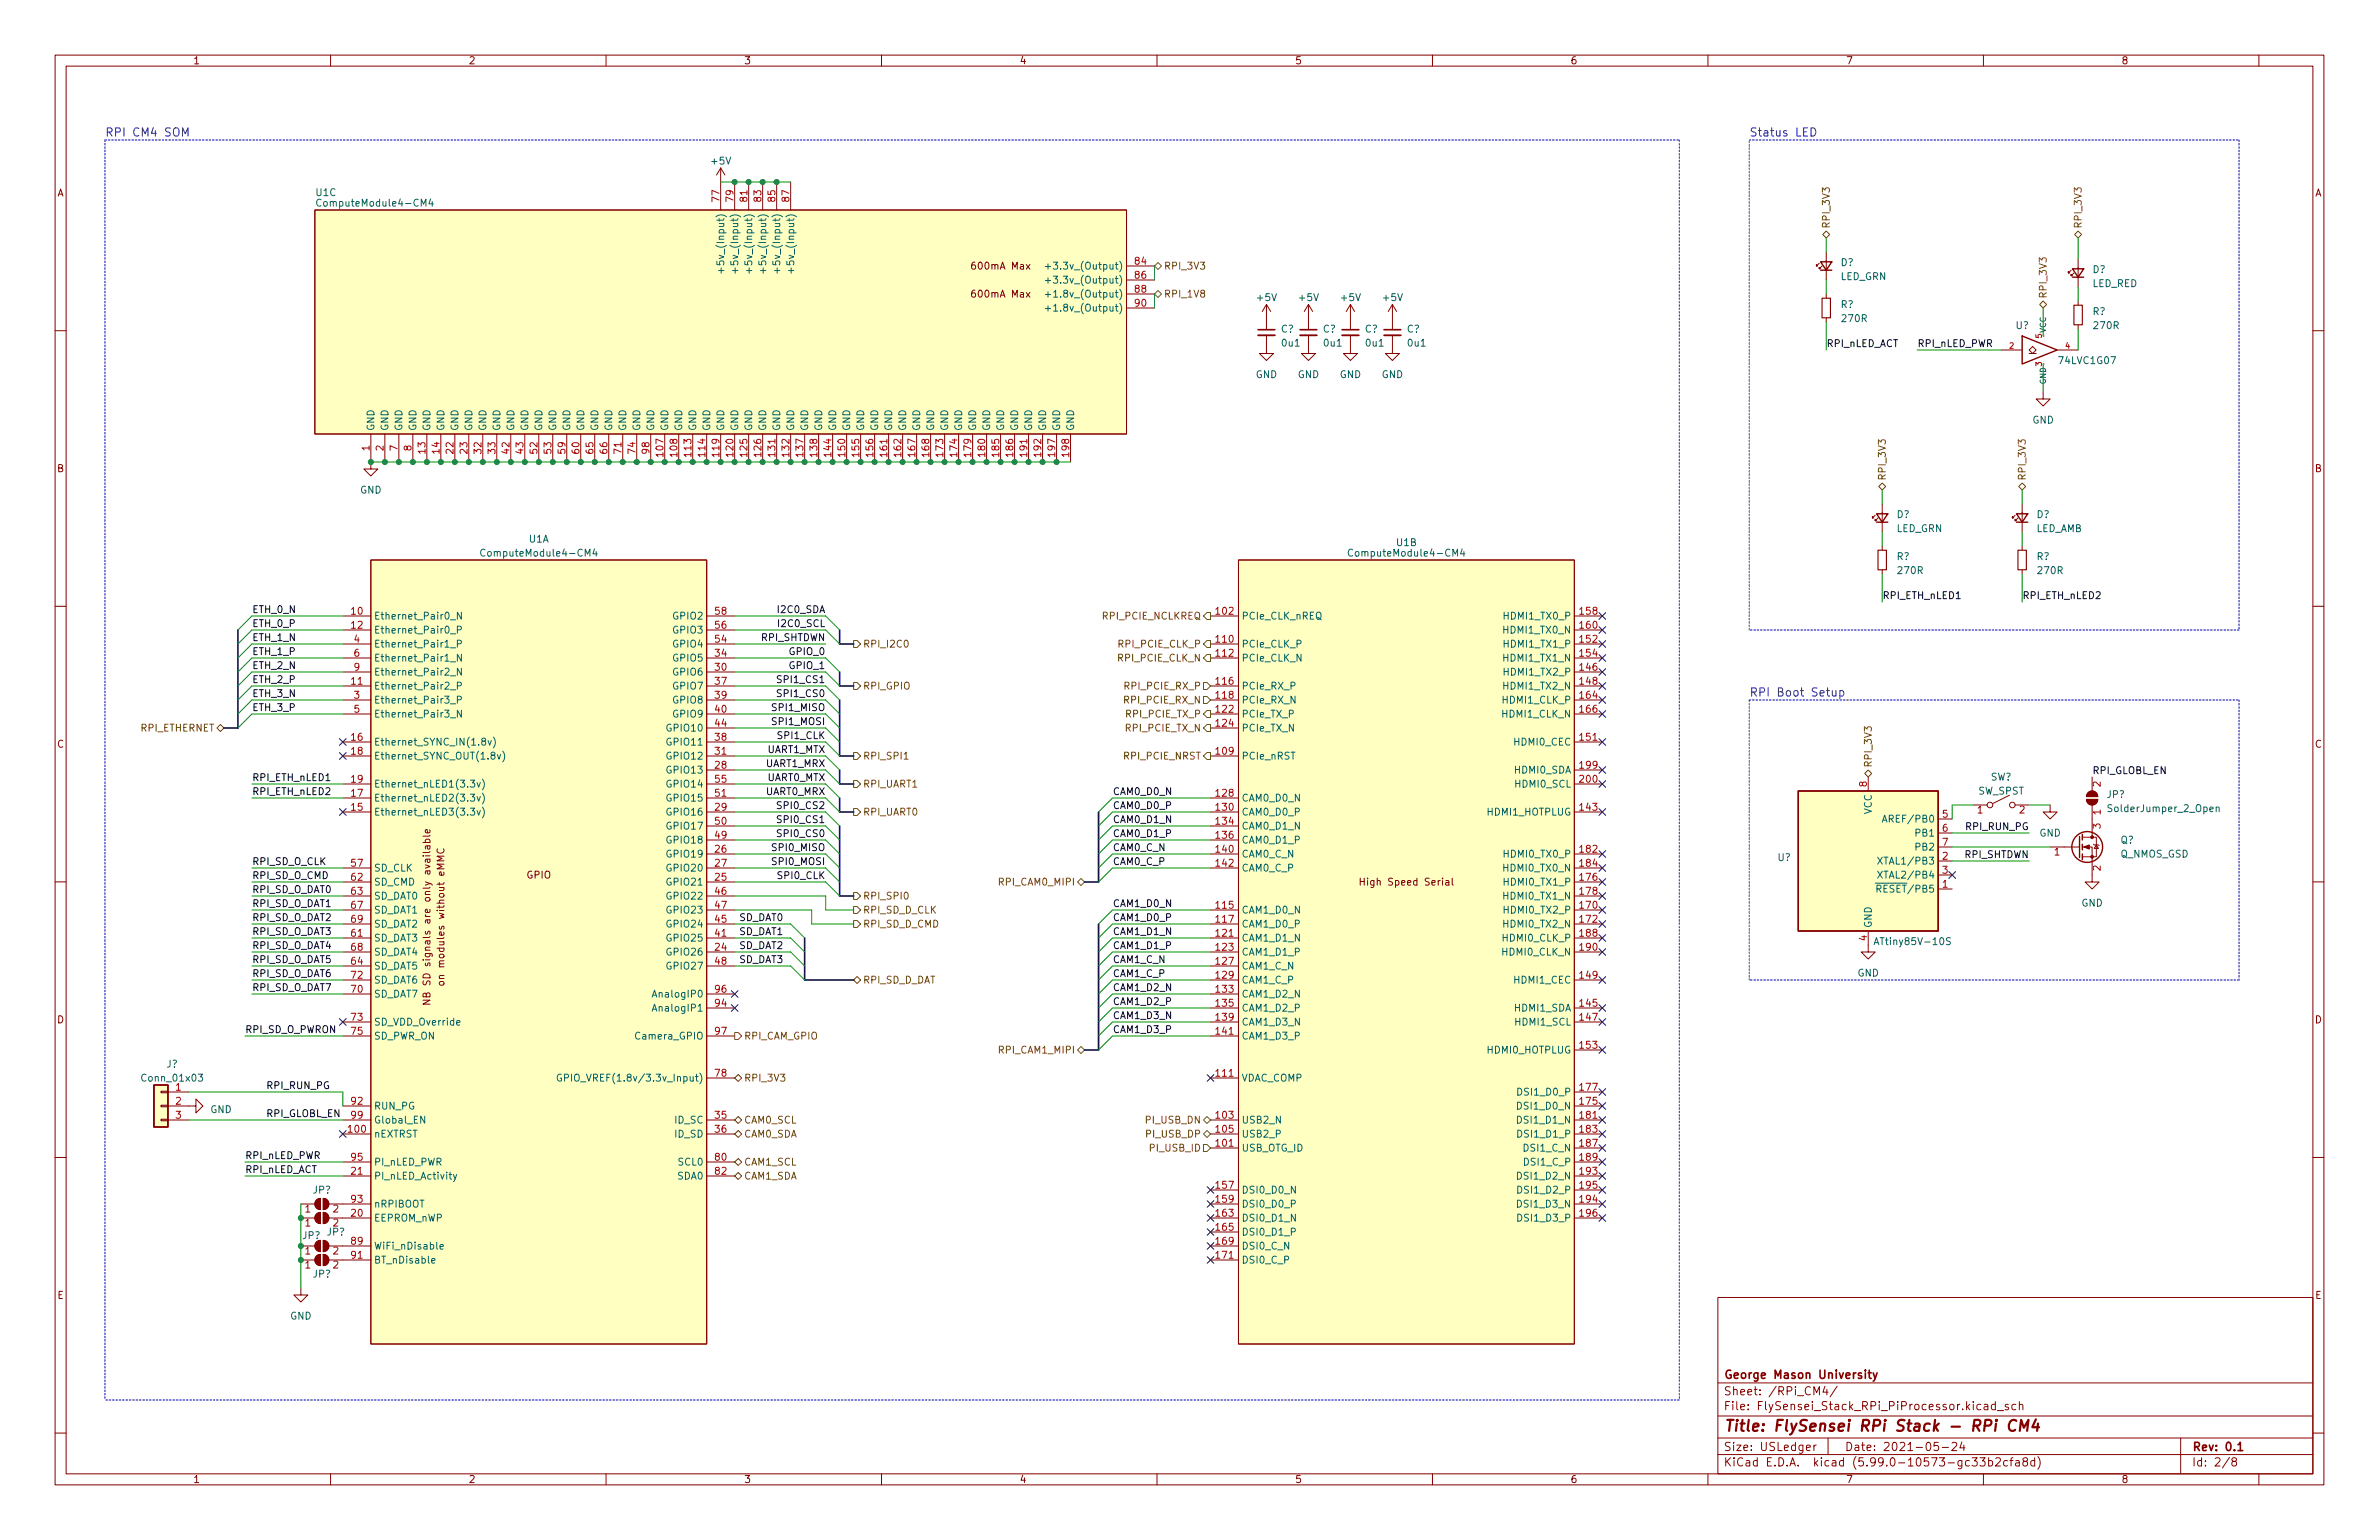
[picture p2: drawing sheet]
<svg xmlns="http://www.w3.org/2000/svg" width="432mm" height="279mm" viewBox="0 0 432 279" stroke-linecap="round" stroke-linejoin="round" font-family="sans-serif">
<defs><g id="words">
<text font-size="2.8" fill="#840000" x="312.8" y="259.7">Title: FlySensei RPi Stack - RPi CM4</text>
<g font-size="2.1" fill="#0000c2">
<text x="19" y="24.8">RPI CM4 SOM</text>
<text x="317.5" y="24.8">Status LED</text>
<text x="317.5" y="126.4">RPI Boot Setup</text>
</g>
<g font-size="2.1" fill="#840000">
<text x="312.8" y="250.2">George Mason University</text>
<text x="312.8" y="255.9">File: FlySensei_Stack_RPi_PiProcessor.kicad_sch</text>
<text x="312.8" y="253.2">Sheet: /RPi_CM4/</text>
<text x="312.8" y="263.2">Size: USLedger</text>
<text x="334.8" y="263.2">Date: 2021-05-24</text>
<text x="397.8" y="263.2">Rev: 0.1</text>
<text x="312.8" y="266">KiCad E.D.A. kicad (5.99.0-10573-gc33b2cfa8d)</text>
<text x="397.8" y="266">Id: 2/8</text>
</g>
<g font-size="1.8" fill="#840000">
<text x="35" y="11.7">1</text>
<text x="85" y="11.7">2</text>
<text x="135" y="11.7">3</text>
<text x="185" y="11.7">4</text>
<text x="235" y="11.7">5</text>
<text x="285" y="11.7">6</text>
<text x="335" y="11.7">7</text>
<text x="385" y="11.7">8</text>
<text x="10.3" y="35.6">A</text>
<text x="420.1" y="35.6">A</text>
<text x="176.7" y="54">600mA Max</text>
<text x="176.7" y="48.9">600mA Max</text>
<text x="10.3" y="85.7">B</text>
<text x="420.1" y="85.7">B</text>
<text x="10.3" y="135.6">C</text>
<text x="420.1" y="135.6">C</text>
<text x="95.6" y="159.4">GPIO</text>
<text x="247.8" y="160.7">High Speed Serial</text>
<text x="80.6" y="177.6" transform="rotate(-90 80.6 177.6)">on modules without eMMC</text>
<text x="10.3" y="185.7">D</text>
<text x="78.1" y="180" transform="rotate(-90 78.1 180)">NB SD signals are only available</text>
<text x="420.1" y="185.7">D</text>
<text x="10.4" y="235.7">E</text>
<text x="420.2" y="235.7">E</text>
<text x="35" y="269.1">1</text>
<text x="85" y="269.1">2</text>
<text x="135" y="269.1">3</text>
<text x="185" y="269.1">4</text>
<text x="235" y="269.1">5</text>
<text x="285" y="269.1">6</text>
<text x="335" y="269.1">7</text>
<text x="385" y="269.1">8</text>
</g>
<g font-size="1.8" fill="#006464">
<text x="129.2" y="29.8">+5V</text>
<text x="57.4" y="35.6">U1C</text>
<text x="58.4" y="37.5">ComputeModule4-CM4</text>
<text x="131.4" y="48.1" transform="rotate(-90 131.4 48.1)">+5v_(Input)</text>
<text x="134" y="48.1" transform="rotate(-90 134 48.1)">+5v_(Input)</text>
<text x="136.5" y="48.1" transform="rotate(-90 136.5 48.1)">+5v_(Input)</text>
<text x="139.1" y="48.1" transform="rotate(-90 139.1 48.1)">+5v_(Input)</text>
<text x="141.6" y="48.1" transform="rotate(-90 141.6 48.1)">+5v_(Input)</text>
<text x="144.1" y="48.1" transform="rotate(-90 144.1 48.1)">+5v_(Input)</text>
<text x="191.5" y="48.9">+3.3v_(Output)</text>
<text x="191.5" y="51.4">+3.3v_(Output)</text>
<text x="191.5" y="54">+1.8v_(Output)</text>
<text x="334" y="50.8">LED_GRN</text>
<text x="334.1" y="48.3">D?</text>
<text x="379.7" y="52.1">LED_RED</text>
<text x="379.8" y="49.5">D?</text>
<text x="191.5" y="56.5">+1.8v_(Output)</text>
<text x="228.3" y="54.6">+5V</text>
<text x="235.9" y="54.6">+5V</text>
<text x="243.5" y="54.6">+5V</text>
<text x="251.1" y="54.6">+5V</text>
<text x="334.1" y="55.9">R?</text>
<text x="334.4" y="58.4">270R</text>
<text x="365.9" y="59.7">U?</text>
<text x="379.8" y="57.2">R?</text>
<text x="380.1" y="59.7">270R</text>
<text x="232.5" y="60.3">C?</text>
<text x="232.7" y="62.9">0u1</text>
<text x="240.1" y="60.3">C?</text>
<text x="240.4" y="62.9">0u1</text>
<text x="247.7" y="60.3">C?</text>
<text x="248" y="62.9">0u1</text>
<text x="255.3" y="60.3">C?</text>
<text x="255.6" y="62.9">0u1</text>
<text x="227.9" y="68.6">GND</text>
<text x="235.5" y="68.6">GND</text>
<text x="243.1" y="68.6">GND</text>
<text x="250.8" y="68.6">GND</text>
<text x="373.9" y="66">74LVC1G07</text>
<text x="368.9" y="76.8">GND</text>
<text x="67.9" y="78.2" transform="rotate(-90 67.9 78.2)">GND</text>
<text x="70.5" y="78.2" transform="rotate(-90 70.5 78.2)">GND</text>
<text x="73" y="78.2" transform="rotate(-90 73 78.2)">GND</text>
<text x="75.6" y="78.2" transform="rotate(-90 75.6 78.2)">GND</text>
<text x="78.1" y="78.2" transform="rotate(-90 78.1 78.2)">GND</text>
<text x="80.6" y="78.2" transform="rotate(-90 80.6 78.2)">GND</text>
<text x="83.2" y="78.2" transform="rotate(-90 83.2 78.2)">GND</text>
<text x="85.7" y="78.2" transform="rotate(-90 85.7 78.2)">GND</text>
<text x="88.3" y="78.2" transform="rotate(-90 88.3 78.2)">GND</text>
<text x="90.8" y="78.2" transform="rotate(-90 90.8 78.2)">GND</text>
<text x="93.3" y="78.2" transform="rotate(-90 93.3 78.2)">GND</text>
<text x="95.9" y="78.2" transform="rotate(-90 95.9 78.2)">GND</text>
<text x="98.4" y="78.2" transform="rotate(-90 98.4 78.2)">GND</text>
<text x="101" y="78.2" transform="rotate(-90 101 78.2)">GND</text>
<text x="103.5" y="78.2" transform="rotate(-90 103.5 78.2)">GND</text>
<text x="106" y="78.2" transform="rotate(-90 106 78.2)">GND</text>
<text x="108.6" y="78.2" transform="rotate(-90 108.6 78.2)">GND</text>
<text x="111.1" y="78.2" transform="rotate(-90 111.1 78.2)">GND</text>
<text x="113.7" y="78.2" transform="rotate(-90 113.7 78.2)">GND</text>
<text x="116.2" y="78.2" transform="rotate(-90 116.2 78.2)">GND</text>
<text x="118.7" y="78.2" transform="rotate(-90 118.7 78.2)">GND</text>
<text x="121.3" y="78.2" transform="rotate(-90 121.3 78.2)">GND</text>
<text x="123.8" y="78.2" transform="rotate(-90 123.8 78.2)">GND</text>
<text x="126.4" y="78.2" transform="rotate(-90 126.4 78.2)">GND</text>
<text x="128.9" y="78.2" transform="rotate(-90 128.9 78.2)">GND</text>
<text x="131.4" y="78.2" transform="rotate(-90 131.4 78.2)">GND</text>
<text x="134" y="78.2" transform="rotate(-90 134 78.2)">GND</text>
<text x="136.5" y="78.2" transform="rotate(-90 136.5 78.2)">GND</text>
<text x="139.1" y="78.2" transform="rotate(-90 139.1 78.2)">GND</text>
<text x="141.6" y="78.2" transform="rotate(-90 141.6 78.2)">GND</text>
<text x="144.1" y="78.2" transform="rotate(-90 144.1 78.2)">GND</text>
<text x="146.7" y="78.2" transform="rotate(-90 146.7 78.2)">GND</text>
<text x="149.2" y="78.2" transform="rotate(-90 149.2 78.2)">GND</text>
<text x="151.8" y="78.2" transform="rotate(-90 151.8 78.2)">GND</text>
<text x="154.3" y="78.2" transform="rotate(-90 154.3 78.2)">GND</text>
<text x="156.8" y="78.2" transform="rotate(-90 156.8 78.2)">GND</text>
<text x="159.4" y="78.2" transform="rotate(-90 159.4 78.2)">GND</text>
<text x="161.9" y="78.2" transform="rotate(-90 161.9 78.2)">GND</text>
<text x="164.5" y="78.2" transform="rotate(-90 164.5 78.2)">GND</text>
<text x="167" y="78.2" transform="rotate(-90 167 78.2)">GND</text>
<text x="169.5" y="78.2" transform="rotate(-90 169.5 78.2)">GND</text>
<text x="172.1" y="78.2" transform="rotate(-90 172.1 78.2)">GND</text>
<text x="174.6" y="78.2" transform="rotate(-90 174.6 78.2)">GND</text>
<text x="177.2" y="78.2" transform="rotate(-90 177.2 78.2)">GND</text>
<text x="179.7" y="78.2" transform="rotate(-90 179.7 78.2)">GND</text>
<text x="182.2" y="78.2" transform="rotate(-90 182.2 78.2)">GND</text>
<text x="184.8" y="78.2" transform="rotate(-90 184.8 78.2)">GND</text>
<text x="187.3" y="78.2" transform="rotate(-90 187.3 78.2)">GND</text>
<text x="189.9" y="78.2" transform="rotate(-90 189.9 78.2)">GND</text>
<text x="192.4" y="78.2" transform="rotate(-90 192.4 78.2)">GND</text>
<text x="194.9" y="78.2" transform="rotate(-90 194.9 78.2)">GND</text>
<text x="65.3" y="89.5">GND</text>
<text x="344.2" y="94">D?</text>
<text x="369.6" y="94">D?</text>
<text x="88.2" y="101">ComputeModule4-CM4</text>
<text x="96" y="98.4">U1A</text>
<text x="245.7" y="101">ComputeModule4-CM4</text>
<text x="253.5" y="99.1">U1B</text>
<text x="344.2" y="96.5">LED_GRN</text>
<text x="344.2" y="101.6">R?</text>
<text x="369.5" y="96.5">LED_AMB</text>
<text x="369.6" y="101.6">R?</text>
<text x="344.6" y="104.1">270R</text>
<text x="370" y="104.1">270R</text>
<text x="67.8" y="112.4">Ethernet_Pair0_N</text>
<text x="122.4" y="112.4">GPIO2</text>
<text x="225.3" y="112.4">PCIe_CLK_nREQ</text>
<text x="273.3" y="112.4">HDMI1_TX0_P</text>
<text x="67.8" y="114.9">Ethernet_Pair0_P</text>
<text x="67.8" y="117.5">Ethernet_Pair1_P</text>
<text x="122.4" y="117.5">GPIO4</text>
<text x="122.4" y="114.9">GPIO3</text>
<text x="225.3" y="117.5">PCIe_CLK_P</text>
<text x="273.3" y="114.9">HDMI1_TX0_N</text>
<text x="273.3" y="117.5">HDMI1_TX1_P</text>
<text x="67.8" y="125.1">Ethernet_Pair2_P</text>
<text x="67.8" y="120">Ethernet_Pair1_N</text>
<text x="67.8" y="122.6">Ethernet_Pair2_N</text>
<text x="122.4" y="122.6">GPIO6</text>
<text x="122.4" y="120">GPIO5</text>
<text x="122.4" y="125.1">GPIO7</text>
<text x="225.3" y="120">PCIe_CLK_N</text>
<text x="225.3" y="125.1">PCIe_RX_P</text>
<text x="273.3" y="125.1">HDMI1_TX2_N</text>
<text x="273.3" y="120">HDMI1_TX1_N</text>
<text x="273.3" y="122.6">HDMI1_TX2_P</text>
<text x="67.8" y="127.6">Ethernet_Pair3_P</text>
<text x="67.8" y="130.2">Ethernet_Pair3_N</text>
<text x="122.4" y="127.6">GPIO8</text>
<text x="122.4" y="130.2">GPIO9</text>
<text x="225.3" y="127.6">PCIe_RX_N</text>
<text x="225.3" y="130.2">PCIe_TX_P</text>
<text x="272.9" y="130.2">HDMI1_CLK_N</text>
<text x="273" y="127.6">HDMI1_CLK_P</text>
<text x="67.8" y="135.3">Ethernet_SYNC_IN(1.8v)</text>
<text x="67.8" y="137.8">Ethernet_SYNC_OUT(1.8v)</text>
<text x="121.4" y="137.8">GPIO12</text>
<text x="121.4" y="135.3">GPIO11</text>
<text x="121.4" y="132.7">GPIO10</text>
<text x="225.3" y="137.8">PCIe_nRST</text>
<text x="225.3" y="132.7">PCIe_TX_N</text>
<text x="275" y="135.3">HDMI0_CEC</text>
<text x="67.8" y="142.9">Ethernet_nLED1(3.3v)</text>
<text x="121.4" y="140.3">GPIO13</text>
<text x="121.4" y="142.9">GPIO14</text>
<text x="275" y="140.3">HDMI0_SDA</text>
<text x="275.2" y="142.9">HDMI0_SCL</text>
<text x="361.3" y="141.6">SW?</text>
<text x="67.8" y="148">Ethernet_nLED3(3.3v)</text>
<text x="67.8" y="145.4">Ethernet_nLED2(3.3v)</text>
<text x="121.4" y="148">GPIO16</text>
<text x="121.4" y="145.4">GPIO15</text>
<text x="225.3" y="145.4">CAM0_D0_N</text>
<text x="225.3" y="148">CAM0_D0_P</text>
<text x="270.1" y="148">HDMI1_HOTPLUG</text>
<text x="339.7" y="147.8" transform="rotate(-90 339.7 147.8)">VCC</text>
<text x="342.5" y="149.2">AREF/PB0</text>
<text x="359" y="144.1">SW_SPST</text>
<text x="382.4" y="144.8">JP?</text>
<text x="383" y="147.3">SolderJumper_2_Open</text>
<text x="121.4" y="155.6">GPIO19</text>
<text x="121.4" y="153">GPIO18</text>
<text x="121.4" y="150.5">GPIO17</text>
<text x="225.3" y="150.5">CAM0_D1_N</text>
<text x="225.3" y="153">CAM0_D1_P</text>
<text x="225.3" y="155.6">CAM0_C_N</text>
<text x="273.3" y="155.6">HDMI0_TX0_P</text>
<text x="347.8" y="151.8">PB1</text>
<text x="347.8" y="154.3">PB2</text>
<text x="370.1" y="151.8">GND</text>
<text x="384.8" y="155.6">Q_NMOS_GSD</text>
<text x="384.9" y="153">Q?</text>
<text x="67.8" y="158.1">SD_CLK</text>
<text x="67.8" y="160.7">SD_CMD</text>
<text x="121.4" y="160.7">GPIO21</text>
<text x="121.4" y="158.1">GPIO20</text>
<text x="225.3" y="158.1">CAM0_C_P</text>
<text x="273.3" y="158.1">HDMI0_TX0_N</text>
<text x="273.3" y="160.7">HDMI0_TX1_P</text>
<text x="322.7" y="156.2">U?</text>
<text x="341.5" y="161.9">~RESET~/PB5</text>
<text x="341.7" y="156.8">XTAL1/PB3</text>
<text x="341.7" y="159.4">XTAL2/PB4</text>
<text x="67.8" y="163.2">SD_DAT0</text>
<text x="67.8" y="165.7">SD_DAT1</text>
<text x="121.4" y="163.2">GPIO22</text>
<text x="121.4" y="165.7">GPIO23</text>
<text x="225.3" y="165.7">CAM1_D0_N</text>
<text x="273.3" y="163.2">HDMI0_TX1_N</text>
<text x="273.3" y="165.7">HDMI0_TX2_P</text>
<text x="377.8" y="164.5">GND</text>
<text x="67.8" y="170.8">SD_DAT3</text>
<text x="67.8" y="173.4">SD_DAT4</text>
<text x="67.8" y="168.3">SD_DAT2</text>
<text x="121.4" y="173.4">GPIO26</text>
<text x="121.4" y="170.8">GPIO25</text>
<text x="121.4" y="168.3">GPIO24</text>
<text x="225.3" y="168.3">CAM1_D0_P</text>
<text x="225.3" y="170.8">CAM1_D1_N</text>
<text x="225.3" y="173.4">CAM1_D1_P</text>
<text x="272.9" y="173.4">HDMI0_CLK_N</text>
<text x="273" y="170.8">HDMI0_CLK_P</text>
<text x="273.3" y="168.3">HDMI0_TX2_N</text>
<text x="339.7" y="168.4" transform="rotate(-90 339.7 168.4)">GND</text>
<text x="341" y="171.4">ATtiny85V-10S</text>
<text x="67.8" y="175.9">SD_DAT5</text>
<text x="67.8" y="178.4">SD_DAT6</text>
<text x="121.4" y="175.9">GPIO27</text>
<text x="225.3" y="175.9">CAM1_C_N</text>
<text x="225.3" y="178.4">CAM1_C_P</text>
<text x="275" y="178.4">HDMI1_CEC</text>
<text x="337.1" y="177.2">GND</text>
<text x="67.8" y="181">SD_DAT7</text>
<text x="119.1" y="183.5">AnalogIP1</text>
<text x="119.1" y="181">AnalogIP0</text>
<text x="225.3" y="181">CAM1_D2_N</text>
<text x="225.3" y="183.5">CAM1_D2_P</text>
<text x="275" y="183.5">HDMI1_SDA</text>
<text x="67.8" y="186.1">SD_VDD_Override</text>
<text x="67.8" y="188.6">SD_PWR_ON</text>
<text x="115.9" y="188.6">Camera_GPIO</text>
<text x="225.3" y="186.1">CAM1_D3_N</text>
<text x="225.3" y="188.6">CAM1_D3_P</text>
<text x="270.1" y="191.1">HDMI0_HOTPLUG</text>
<text x="275.2" y="186.1">HDMI1_SCL</text>
<text x="26" y="196.2">Conn_01x03</text>
<text x="30.2" y="193.7">J?</text>
<text x="103.8" y="196.2">GPIO_VREF(1.8v/3.3v_Input)</text>
<text x="225.3" y="196.2">VDAC_COMP</text>
<text x="38.1" y="201.9">GND</text>
<text x="67.8" y="201.3">RUN_PG</text>
<text x="67.8" y="203.8">Global_EN</text>
<text x="122.6" y="203.8">ID_SC</text>
<text x="225.3" y="203.8">USB2_N</text>
<text x="275.8" y="201.3">DSI1_D0_N</text>
<text x="275.8" y="203.8">DSI1_D1_N</text>
<text x="275.9" y="198.8">DSI1_D0_P</text>
<text x="67.8" y="206.4">nEXTRST</text>
<text x="122.6" y="206.4">ID_SD</text>
<text x="225.3" y="208.9">USB_OTG_ID</text>
<text x="225.3" y="206.4">USB2_P</text>
<text x="275.9" y="206.4">DSI1_D1_P</text>
<text x="276.8" y="208.9">DSI1_C_N</text>
<text x="67.8" y="214">PI_nLED_Activity</text>
<text x="67.8" y="211.5">PI_nLED_PWR</text>
<text x="123" y="214">SDA0</text>
<text x="123.2" y="211.5">SCL0</text>
<text x="275.8" y="214">DSI1_D2_N</text>
<text x="276.9" y="211.5">DSI1_C_P</text>
<text x="56.8" y="216.5">JP?</text>
<text x="67.8" y="221.6">EEPROM_nWP</text>
<text x="67.8" y="219.1">nRPIBOOT</text>
<text x="225.3" y="216.5">DSI0_D0_N</text>
<text x="225.3" y="219.1">DSI0_D0_P</text>
<text x="225.3" y="221.6">DSI0_D1_N</text>
<text x="275.8" y="219.1">DSI1_D3_N</text>
<text x="275.9" y="216.5">DSI1_D2_P</text>
<text x="275.9" y="221.6">DSI1_D3_P</text>
<text x="54.9" y="224.8">JP?</text>
<text x="59.3" y="224.2">JP?</text>
<text x="67.8" y="226.7">WiFi_nDisable</text>
<text x="225.3" y="224.2">DSI0_D1_P</text>
<text x="225.3" y="226.7">DSI0_C_N</text>
<text x="56.8" y="231.8">JP?</text>
<text x="67.8" y="229.2">BT_nDisable</text>
<text x="225.3" y="229.2">DSI0_C_P</text>
<text x="52.6" y="239.4">GND</text>
</g>
<g font-size="1.8" fill="#a90000">
<text x="130.6" y="36.5" transform="rotate(-90 130.6 36.5)">77</text>
<text x="133.1" y="36.5" transform="rotate(-90 133.1 36.5)">79</text>
<text x="135.6" y="36.5" transform="rotate(-90 135.6 36.5)">81</text>
<text x="138.2" y="36.5" transform="rotate(-90 138.2 36.5)">83</text>
<text x="140.7" y="36.5" transform="rotate(-90 140.7 36.5)">85</text>
<text x="143.3" y="36.5" transform="rotate(-90 143.3 36.5)">87</text>
<text x="206" y="48">84</text>
<text x="206" y="50.5">86</text>
<text x="206" y="53.1">88</text>
<text x="206" y="55.6">90</text>
<text x="67.1" y="81.8" transform="rotate(-90 67.1 81.8)">1</text>
<text x="69.6" y="81.8" transform="rotate(-90 69.6 81.8)">2</text>
<text x="72.1" y="81.8" transform="rotate(-90 72.1 81.8)">7</text>
<text x="74.7" y="81.8" transform="rotate(-90 74.7 81.8)">8</text>
<text x="77.2" y="82.3" transform="rotate(-90 77.2 82.3)">13</text>
<text x="79.8" y="82.3" transform="rotate(-90 79.8 82.3)">14</text>
<text x="82.3" y="82.3" transform="rotate(-90 82.3 82.3)">22</text>
<text x="84.8" y="82.3" transform="rotate(-90 84.8 82.3)">23</text>
<text x="87.4" y="82.3" transform="rotate(-90 87.4 82.3)">32</text>
<text x="89.9" y="82.3" transform="rotate(-90 89.9 82.3)">33</text>
<text x="92.5" y="82.3" transform="rotate(-90 92.5 82.3)">42</text>
<text x="95" y="82.3" transform="rotate(-90 95 82.3)">43</text>
<text x="97.5" y="82.3" transform="rotate(-90 97.5 82.3)">52</text>
<text x="100.1" y="82.3" transform="rotate(-90 100.1 82.3)">53</text>
<text x="102.6" y="82.3" transform="rotate(-90 102.6 82.3)">59</text>
<text x="105.2" y="82.3" transform="rotate(-90 105.2 82.3)">60</text>
<text x="107.7" y="82.3" transform="rotate(-90 107.7 82.3)">65</text>
<text x="110.2" y="82.3" transform="rotate(-90 110.2 82.3)">66</text>
<text x="112.8" y="82.3" transform="rotate(-90 112.8 82.3)">71</text>
<text x="115.3" y="82.3" transform="rotate(-90 115.3 82.3)">74</text>
<text x="117.9" y="82.3" transform="rotate(-90 117.9 82.3)">98</text>
<text x="120.4" y="82.8" transform="rotate(-90 120.4 82.8)">107</text>
<text x="122.9" y="82.8" transform="rotate(-90 122.9 82.8)">108</text>
<text x="125.5" y="82.8" transform="rotate(-90 125.5 82.8)">113</text>
<text x="128" y="82.8" transform="rotate(-90 128 82.8)">114</text>
<text x="130.6" y="82.8" transform="rotate(-90 130.6 82.8)">119</text>
<text x="133.1" y="82.8" transform="rotate(-90 133.1 82.8)">120</text>
<text x="135.6" y="82.8" transform="rotate(-90 135.6 82.8)">125</text>
<text x="138.2" y="82.8" transform="rotate(-90 138.2 82.8)">126</text>
<text x="140.7" y="82.8" transform="rotate(-90 140.7 82.8)">131</text>
<text x="143.3" y="82.8" transform="rotate(-90 143.3 82.8)">132</text>
<text x="145.8" y="82.8" transform="rotate(-90 145.8 82.8)">137</text>
<text x="148.3" y="82.8" transform="rotate(-90 148.3 82.8)">138</text>
<text x="150.9" y="82.8" transform="rotate(-90 150.9 82.8)">144</text>
<text x="153.4" y="82.8" transform="rotate(-90 153.4 82.8)">150</text>
<text x="156" y="82.8" transform="rotate(-90 156 82.8)">155</text>
<text x="158.5" y="82.8" transform="rotate(-90 158.5 82.8)">156</text>
<text x="161" y="82.8" transform="rotate(-90 161 82.8)">161</text>
<text x="163.6" y="82.8" transform="rotate(-90 163.6 82.8)">162</text>
<text x="166.1" y="82.8" transform="rotate(-90 166.1 82.8)">167</text>
<text x="168.7" y="82.8" transform="rotate(-90 168.7 82.8)">168</text>
<text x="171.2" y="82.8" transform="rotate(-90 171.2 82.8)">173</text>
<text x="173.7" y="82.8" transform="rotate(-90 173.7 82.8)">174</text>
<text x="176.3" y="82.8" transform="rotate(-90 176.3 82.8)">179</text>
<text x="178.8" y="82.8" transform="rotate(-90 178.8 82.8)">180</text>
<text x="181.4" y="82.8" transform="rotate(-90 181.4 82.8)">185</text>
<text x="183.9" y="82.8" transform="rotate(-90 183.9 82.8)">186</text>
<text x="186.4" y="82.8" transform="rotate(-90 186.4 82.8)">191</text>
<text x="189" y="82.8" transform="rotate(-90 189 82.8)">192</text>
<text x="191.5" y="82.8" transform="rotate(-90 191.5 82.8)">197</text>
<text x="194.1" y="82.8" transform="rotate(-90 194.1 82.8)">198</text>
<text x="63.8" y="111.5">10</text>
<text x="129.8" y="111.5">58</text>
<text x="220.8" y="111.5">102</text>
<text x="286.8" y="111.5">158</text>
<text x="63.8" y="114">12</text>
<text x="64.3" y="116.6">4</text>
<text x="64.3" y="119.1">6</text>
<text x="129.8" y="119.1">34</text>
<text x="129.8" y="116.6">54</text>
<text x="129.8" y="114">56</text>
<text x="220.8" y="116.6">110</text>
<text x="220.8" y="119.1">112</text>
<text x="286.8" y="116.6">152</text>
<text x="286.8" y="119.1">154</text>
<text x="286.8" y="114">160</text>
<text x="63.8" y="124.2">11</text>
<text x="64.3" y="121.7">9</text>
<text x="129.8" y="121.7">30</text>
<text x="129.8" y="124.2">37</text>
<text x="220.8" y="124.2">116</text>
<text x="286.8" y="121.7">146</text>
<text x="286.8" y="124.2">148</text>
<text x="64.3" y="126.7">3</text>
<text x="64.3" y="129.3">5</text>
<text x="129.8" y="126.7">39</text>
<text x="129.8" y="129.3">40</text>
<text x="129.8" y="131.8">44</text>
<text x="220.8" y="126.7">118</text>
<text x="220.8" y="129.3">122</text>
<text x="220.8" y="131.8">124</text>
<text x="286.8" y="126.7">164</text>
<text x="286.8" y="129.3">166</text>
<text x="63.8" y="134.4">16</text>
<text x="63.8" y="136.9">18</text>
<text x="129.8" y="136.9">31</text>
<text x="129.8" y="134.4">38</text>
<text x="220.8" y="136.9">109</text>
<text x="286.8" y="134.4">151</text>
<text x="63.8" y="142">19</text>
<text x="129.8" y="139.4">28</text>
<text x="129.8" y="142">55</text>
<text x="286.8" y="139.4">199</text>
<text x="286.8" y="142">200</text>
<text x="338.8" y="142.7" transform="rotate(-90 338.8 142.7)">8</text>
<text x="381.3" y="142.7" transform="rotate(-90 381.3 142.7)">2</text>
<text x="63.8" y="147.1">15</text>
<text x="63.8" y="144.5">17</text>
<text x="129.8" y="147.1">29</text>
<text x="129.8" y="149.6">50</text>
<text x="129.8" y="144.5">51</text>
<text x="220.8" y="144.5">128</text>
<text x="220.8" y="147.1">130</text>
<text x="220.8" y="149.6">134</text>
<text x="286.8" y="147.1">143</text>
<text x="352.6" y="148.3">5</text>
<text x="358.9" y="147.6">1</text>
<text x="366.5" y="147.6">2</text>
<text x="381.3" y="147.8" transform="rotate(-90 381.3 147.8)">1</text>
<text x="129.8" y="154.7">26</text>
<text x="129.8" y="152.1">49</text>
<text x="220.8" y="152.1">136</text>
<text x="220.8" y="154.7">140</text>
<text x="286.8" y="154.7">182</text>
<text x="352.6" y="156">2</text>
<text x="352.6" y="150.9">6</text>
<text x="352.6" y="153.4">7</text>
<text x="372.9" y="155.2">1</text>
<text x="381.3" y="150.4" transform="rotate(-90 381.3 150.4)">3</text>
<text x="63.8" y="157.2">57</text>
<text x="63.8" y="159.8">62</text>
<text x="129.8" y="159.8">25</text>
<text x="129.8" y="157.2">27</text>
<text x="220.8" y="157.2">142</text>
<text x="286.8" y="159.8">176</text>
<text x="286.8" y="157.2">184</text>
<text x="352.6" y="161">1</text>
<text x="352.6" y="158.5">3</text>
<text x="381.3" y="158" transform="rotate(-90 381.3 158)">2</text>
<text x="63.8" y="162.3">63</text>
<text x="63.8" y="164.8">67</text>
<text x="63.8" y="167.4">69</text>
<text x="129.8" y="167.4">45</text>
<text x="129.8" y="162.3">46</text>
<text x="129.8" y="164.8">47</text>
<text x="220.8" y="164.8">115</text>
<text x="220.8" y="167.4">117</text>
<text x="286.8" y="164.8">170</text>
<text x="286.8" y="167.4">172</text>
<text x="286.8" y="162.3">178</text>
<text x="63.8" y="169.9">61</text>
<text x="63.8" y="172.5">68</text>
<text x="129.8" y="172.5">24</text>
<text x="129.8" y="169.9">41</text>
<text x="220.8" y="169.9">121</text>
<text x="220.8" y="172.5">123</text>
<text x="286.8" y="169.9">188</text>
<text x="286.8" y="172.5">190</text>
<text x="338.8" y="170.7" transform="rotate(-90 338.8 170.7)">4</text>
<text x="63.8" y="175">64</text>
<text x="63.8" y="177.5">72</text>
<text x="129.8" y="175">48</text>
<text x="220.8" y="175">127</text>
<text x="220.8" y="177.5">129</text>
<text x="286.8" y="177.5">149</text>
<text x="63.8" y="180.1">70</text>
<text x="63.8" y="185.2">73</text>
<text x="129.8" y="182.6">94</text>
<text x="129.8" y="180.1">96</text>
<text x="220.8" y="180.1">133</text>
<text x="220.8" y="182.6">135</text>
<text x="220.8" y="185.2">139</text>
<text x="286.8" y="182.6">145</text>
<text x="286.8" y="185.2">147</text>
<text x="63.8" y="187.7">75</text>
<text x="129.8" y="187.7">97</text>
<text x="220.8" y="187.7">141</text>
<text x="286.8" y="190.2">153</text>
<text x="31.9" y="197.9">1</text>
<text x="129.8" y="195.3">78</text>
<text x="220.8" y="195.3">111</text>
<text x="286.8" y="197.9">177</text>
<text x="31.9" y="200.4">2</text>
<text x="31.9" y="202.9">3</text>
<text x="63.8" y="200.4">92</text>
<text x="63.8" y="202.9">99</text>
<text x="129.8" y="202.9">35</text>
<text x="220.8" y="202.9">103</text>
<text x="286.8" y="200.4">175</text>
<text x="286.8" y="202.9">181</text>
<text x="63.3" y="205.5">100</text>
<text x="129.8" y="205.5">36</text>
<text x="220.8" y="208">101</text>
<text x="220.8" y="205.5">105</text>
<text x="286.8" y="205.5">183</text>
<text x="286.8" y="208">187</text>
<text x="63.8" y="213.1">21</text>
<text x="63.8" y="210.6">95</text>
<text x="129.8" y="210.6">80</text>
<text x="129.8" y="213.1">82</text>
<text x="220.8" y="215.6">157</text>
<text x="286.8" y="210.6">189</text>
<text x="286.8" y="213.1">193</text>
<text x="286.8" y="215.6">195</text>
<text x="55.4" y="220">1</text>
<text x="60.5" y="220">2</text>
<text x="63.8" y="220.7">20</text>
<text x="63.8" y="218.2">93</text>
<text x="220.8" y="218.2">159</text>
<text x="220.8" y="220.7">163</text>
<text x="286.8" y="218.2">194</text>
<text x="286.8" y="220.7">196</text>
<text x="55.4" y="227.6">1</text>
<text x="55.4" y="222.5">1</text>
<text x="60.5" y="227.6">2</text>
<text x="60.5" y="222.5">2</text>
<text x="63.8" y="225.8">89</text>
<text x="220.8" y="223.3">165</text>
<text x="220.8" y="225.8">169</text>
<text x="55.4" y="230.1">1</text>
<text x="60.5" y="230.1">2</text>
<text x="63.8" y="228.3">91</text>
<text x="220.8" y="228.3">171</text>
</g>
<g font-size="1.8" fill="#725600">
<text x="332.1" y="41.5" transform="rotate(-90 332.1 41.5)">RPI_3V3</text>
<text x="377.8" y="41.5" transform="rotate(-90 377.8 41.5)">RPI_3V3</text>
<text x="211.2" y="48.9">RPI_3V3</text>
<text x="211.2" y="54">RPI_1V8</text>
<text x="371.5" y="54.2" transform="rotate(-90 371.5 54.2)">RPI_3V3</text>
<text x="342.3" y="87.2" transform="rotate(-90 342.3 87.2)">RPI_3V3</text>
<text x="367.7" y="87.2" transform="rotate(-90 367.7 87.2)">RPI_3V3</text>
<text x="200.3" y="112.4">RPI_PCIE_NCLKREQ</text>
<text x="156.6" y="117.5">RPI_I2C0</text>
<text x="203.2" y="117.5">RPI_PCIE_CLK_P</text>
<text x="156.6" y="125.1">RPI_GPIO</text>
<text x="203.1" y="120">RPI_PCIE_CLK_N</text>
<text x="204.4" y="125.1">RPI_PCIE_RX_P</text>
<text x="204.3" y="127.6">RPI_PCIE_RX_N</text>
<text x="204.6" y="130.2">RPI_PCIE_TX_P</text>
<text x="25.5" y="132.7">RPI_ETHERNET</text>
<text x="156.6" y="137.8">RPI_SPI1</text>
<text x="204.2" y="137.8">RPI_PCIE_NRST</text>
<text x="204.5" y="132.7">RPI_PCIE_TX_N</text>
<text x="156.6" y="142.9">RPI_UART1</text>
<text x="339.7" y="139.3" transform="rotate(-90 339.7 139.3)">RPI_3V3</text>
<text x="156.6" y="148">RPI_UART0</text>
<text x="181.6" y="160.7">RPI_CAM0_MIPI</text>
<text x="156.6" y="163.2">RPI_SPI0</text>
<text x="156.6" y="165.7">RPI_SD_D_CLK</text>
<text x="156.6" y="168.3">RPI_SD_D_CMD</text>
<text x="156.6" y="178.4">RPI_SD_D_DAT</text>
<text x="135" y="188.6">RPI_CAM_GPIO</text>
<text x="181.6" y="191.1">RPI_CAM1_MIPI</text>
<text x="135" y="196.2">RPI_3V3</text>
<text x="135" y="203.8">CAM0_SCL</text>
<text x="208.1" y="203.8">PI_USB_DN</text>
<text x="135" y="206.4">CAM0_SDA</text>
<text x="208.2" y="206.4">PI_USB_DP</text>
<text x="208.9" y="208.9">PI_USB_ID</text>
<text x="135" y="214">CAM1_SDA</text>
<text x="135" y="211.5">CAM1_SCL</text>
</g>
<g font-size="1.8" fill="#0f0f0f">
<text x="331.5" y="63">RPI_nLED_ACT</text>
<text x="348" y="63">RPI_nLED_PWR</text>
<text x="45.7" y="111.2">ETH_0_N</text>
<text x="45.7" y="113.8">ETH_0_P</text>
<text x="141.4" y="111.2">I2C0_SDA</text>
<text x="141.6" y="113.8">I2C0_SCL</text>
<text x="341.6" y="108.7">RPI_ETH_nLED1</text>
<text x="367" y="108.7">RPI_ETH_nLED2</text>
<text x="45.7" y="116.3">ETH_1_N</text>
<text x="45.7" y="118.8">ETH_1_P</text>
<text x="138.2" y="116.3">RPI_SHTDWN</text>
<text x="143.5" y="118.8">GPIO_0</text>
<text x="45.7" y="123.9">ETH_2_P</text>
<text x="45.7" y="121.4">ETH_2_N</text>
<text x="141.6" y="123.9">SPI1_CS1</text>
<text x="143.5" y="121.4">GPIO_1</text>
<text x="45.7" y="126.5">ETH_3_N</text>
<text x="45.7" y="129">ETH_3_P</text>
<text x="140.5" y="131.5">SPI1_MOSI</text>
<text x="140.5" y="129">SPI1_MISO</text>
<text x="141.6" y="126.5">SPI1_CS0</text>
<text x="139.2" y="136.6">UART1_MTX</text>
<text x="141.4" y="134.1">SPI1_CLK</text>
<text x="45.7" y="141.7">RPI_ETH_nLED1</text>
<text x="139.1" y="139.2">UART1_MRX</text>
<text x="139.2" y="141.7">UART0_MTX</text>
<text x="379.7" y="140.4">RPI_GLOBL_EN</text>
<text x="45.7" y="144.2">RPI_ETH_nLED2</text>
<text x="139.1" y="144.2">UART0_MRX</text>
<text x="141.6" y="146.8">SPI0_CS2</text>
<text x="141.6" y="149.3">SPI0_CS1</text>
<text x="201.9" y="146.8">CAM0_D0_P</text>
<text x="201.9" y="149.3">CAM0_D1_N</text>
<text x="201.9" y="144.2">CAM0_D0_N</text>
<text x="140.5" y="154.4">SPI0_MISO</text>
<text x="141.6" y="151.9">SPI0_CS0</text>
<text x="201.9" y="151.9">CAM0_D1_P</text>
<text x="201.9" y="154.4">CAM0_C_N</text>
<text x="356.6" y="155.7">RPI_SHTDWN</text>
<text x="357" y="150.6">RPI_RUN_PG</text>
<text x="45.7" y="159.5">RPI_SD_O_CMD</text>
<text x="45.7" y="156.9">RPI_SD_O_CLK</text>
<text x="140.5" y="156.9">SPI0_MOSI</text>
<text x="141.4" y="159.5">SPI0_CLK</text>
<text x="201.9" y="156.9">CAM0_C_P</text>
<text x="45.7" y="167.1">RPI_SD_O_DAT2</text>
<text x="45.7" y="162">RPI_SD_O_DAT0</text>
<text x="45.7" y="164.6">RPI_SD_O_DAT1</text>
<text x="134.2" y="167.1">SD_DAT0</text>
<text x="201.9" y="164.6">CAM1_D0_N</text>
<text x="201.9" y="167.1">CAM1_D0_P</text>
<text x="45.7" y="169.6">RPI_SD_O_DAT3</text>
<text x="45.7" y="172.2">RPI_SD_O_DAT4</text>
<text x="134.2" y="169.6">SD_DAT1</text>
<text x="134.2" y="172.2">SD_DAT2</text>
<text x="201.9" y="172.2">CAM1_D1_P</text>
<text x="201.9" y="169.6">CAM1_D1_N</text>
<text x="45.7" y="179.8">RPI_SD_O_DAT7</text>
<text x="45.7" y="174.7">RPI_SD_O_DAT5</text>
<text x="45.7" y="177.3">RPI_SD_O_DAT6</text>
<text x="134.2" y="174.7">SD_DAT3</text>
<text x="201.9" y="174.7">CAM1_C_N</text>
<text x="201.9" y="177.3">CAM1_C_P</text>
<text x="201.9" y="179.8">CAM1_D2_N</text>
<text x="201.9" y="182.3">CAM1_D2_P</text>
<text x="201.9" y="184.9">CAM1_D3_N</text>
<text x="44.4" y="187.4">RPI_SD_O_PWRON</text>
<text x="201.9" y="187.4">CAM1_D3_P</text>
<text x="48.3" y="197.6">RPI_RUN_PG</text>
<text x="48.3" y="202.7">RPI_GLOBL_EN</text>
<text x="44.4" y="210.3">RPI_nLED_PWR</text>
<text x="44.4" y="212.8">RPI_nLED_ACT</text>
</g>
<g font-size="1.4" fill="#a90000">
<text x="364.7" y="63.2">2</text>
<text x="370.6" y="61.4" transform="rotate(-90 370.6 61.4)">5</text>
<text x="374.9" y="63.2">4</text>
<text x="370.6" y="66.4" transform="rotate(-90 370.6 66.4)">3</text>
</g>
<g font-size="1.4" fill="#006464">
<text x="371.3" y="60.5" transform="rotate(-90 371.3 60.5)">VCC</text>
<text x="371.3" y="69.7" transform="rotate(-90 371.3 69.7)">GND</text>
</g>
</g></defs>
<g fill="none" stroke="#840000" stroke-width=".18">
<path d="M10 10h411.8v259.4h-411.8zM12 12h407.8v255.4h-407.8zM60 10v2M110 10v2M160 10v2M210 10v2M260 10v2M310 10v2M360 10v2M410 10v2M57.1 38.1h147.4v40.6h-147.4zM130.8 30.5v7.6"/>
<path d="M130.8 30.5l-.8 1.3M130.8 30.5l.8 1.3M133.3 33v5.1M135.9 33v5.1M138.4 33v5.1M141 33v5.1M143.5 33v5.1M10 60h2M186.3 53.1l.6 .8M186.3 48l.6 .8M186.9 53.1l-.6 .8M186.9 48l-.6 .8"/>
<path d="M204.5 48.3h5M204.5 50.8h5M204.5 53.3h5M204.5 55.9h5M229.9 55.2v4.6M229.9 55.2l-.8 1.3M229.9 55.2l.7 1.3M237.5 55.2v4.6M237.5 55.2l-.8 1.3M237.5 55.2l.8 1.3M245.1 55.2l-.8 1.3M245.1 55.2v4.6"/>
<path d="M245.1 55.2l.8 1.3M252.7 55.2l-.7 1.3M252.7 55.2v4.6M252.7 55.2l.8 1.3M330.2 47.8l-.5 .5v-.3v.3h.2M330.7 48.3l-.5 .5v-.3v.3h.3M331.5 45.7v5.1M331.5 53.3v.8M331.5 57.7v.7M375.9 49l-.5 .5v-.2v.2h.3M376.4 49.5l-.5 .5v-.2v.2h.3M377.2 47v5.1"/>
<path d="M377.2 54.6v.8M377.2 58.9v.8M419.8 60h2M67.3 78.7v6.4h1.3l-1.3 1.3-1.3-1.3h1.3M69.8 78.7v5.1M72.4 78.7v5.1M74.9 78.7v5.1M77.5 78.7v5.1M80 78.7v5.1M82.5 78.7v5.1M85.1 78.7v5.1M87.6 78.7v5.1"/>
<path d="M90.2 78.7v5.1M92.7 78.7v5.1M95.2 78.7v5.1M97.8 78.7v5.1M100.3 78.7v5.1M102.9 78.7v5.1M105.4 78.7v5.1M107.9 78.7v5.1M110.5 78.7v5.1M113 78.7v5.1M115.6 78.7v5.1M118.1 78.7v5.1"/>
<path d="M120.6 78.7v5.1M123.2 78.7v5.1M125.7 78.7v5.1M128.3 78.7v5.1M130.8 78.7v5.1M133.3 78.7v5.1M135.9 78.7v5.1M138.4 78.7v5.1M141 78.7v5.1M143.5 78.7v5.1M146 78.7v5.1M148.6 78.7v5.1"/>
<path d="M151.1 78.7v5.1M153.7 78.7v5.1M156.2 78.7v5.1M158.7 78.7v5.1M161.3 78.7v5.1M163.8 78.7v5.1M166.4 78.7v5.1M168.9 78.7v5.1M171.4 78.7v5.1M174 78.7v5.1M176.5 78.7v5.1M179.1 78.7v5.1"/>
<path d="M181.6 78.7v5.1M184.1 78.7v5.1M186.7 78.7v5.1M189.2 78.7v5.1M191.8 78.7v5.1M194.3 78.7v5.1M229.9 60.8v3.3h1.2l-1.2 1.3-1.3-1.3h1.3M237.5 60.8v3.3h1.3l-1.3 1.3-1.3-1.3h1.3M245.1 60.8v3.3h1.3l-1.3 1.3-1.3-1.3h1.3M252.7 60.8v3.3h1.3l-1.3 1.3-1.2-1.3h1.2M363.2 63.5h3.8M368.3 64.1h1.3"/>
<path d="M368.9 62.9l.7 .6-.7 .6-.6-.6zM370.8 71.1v1.3h1.3l-1.3 1.3-1.2-1.3h1.2M373.4 63.5h3.8M340.4 93.5l-.5 .5v-.3v.3h.2M340.9 94l-.5 .5v-.3v.3h.2M341.6 91.4v5.1M341.6 99.1v.7M365.8 93.5l-.5 .5v-.3v.3h.2M366.3 94l-.5 .5v-.3v.3h.2M367 91.4v5.1M367 99.1v.7M10 110h2"/>
<path d="M62.2 111.8h5.1M62.2 116.8h5.1M62.2 119.4h5.1M62.2 114.3h5.1M67.3 101.6h61v142.2h-61zM128.3 111.8h5M128.3 116.8h5M128.3 119.4h5M128.3 114.3h5M219.7 111.8h5.1M219.7 116.8h5.1M219.7 119.4h5.1"/>
<path d="M224.8 101.6h60.9v142.2h-60.9zM285.7 111.8h5.1M285.7 116.8h5.1M285.7 119.4h5.1M285.7 114.3h5.1M341.6 103.4v.7M367 103.4v.7M419.8 110h2M62.2 137.2h5.1M62.2 124.5h5.1M62.2 127h5.1M62.2 129.5h5.1"/>
<path d="M62.2 121.9h5.1M62.2 134.6h5.1M128.3 137.2h5M128.3 124.5h5M128.3 127h5M128.3 129.5h5M128.3 132.1h5M128.3 121.9h5M128.3 134.6h5M128.3 139.7h5M219.7 137.2h5.1M219.7 124.5h5.1"/>
<path d="M219.7 127h5.1M219.7 129.5h5.1M219.7 132.1h5.1M285.7 124.5h5.1M285.7 127h5.1M285.7 129.5h5.1M285.7 121.9h5.1M285.7 134.6h5.1M285.7 139.7h5.1M10 160h2M62.2 144.8h5.1M62.2 147.3h5.1"/>
<path d="M62.2 157.5h5.1M62.2 142.2h5.1M76.8 152.9h1.2M77.3 152.9l-.1-.4 .2-.3 .6 .2v.5M77.5 153.5l.1 .4 .1 .2 .3-.2v-.4M78 150.6v.3l-.1 .2-.6-.1v-.4l.2-.1 .1 .6M78 153.5h-.7v.5M78 151.5l-.1 .2h-1.1M79.4 154a.6 .6 0 0 0 .5 .8 .6 .6 0 0 0 .7-.6l-.1-.2M80.6 155.3h-1.3l.9 .5-.9 .4h1.3M128.3 144.8h5M128.3 147.3h5"/>
<path d="M128.3 149.9h5M128.3 152.4h5M128.3 154.9h5M128.3 157.5h5M128.3 142.2h5M219.7 144.8h5.1M219.7 147.3h5.1M219.7 149.9h5.1M219.7 152.4h5.1M219.7 154.9h5.1M219.7 157.5h5.1M246.9 159.3v1.3"/>
<path d="M246.9 159.9h.7M262.4 159.8h.5l.1 .8M263.6 159.3v1.1l.2 .2M285.7 147.3h5.1M285.7 154.9h5.1M285.7 157.5h5.1M285.7 142.2h5.1M339.1 141v2.5M351.8 156.2h2.5M351.8 158.8h2.5M351.8 148.6h2.5M351.8 151.1h2.5"/>
<path d="M351.8 153.7h2.5M358.1 146.1h2.6M364.7 144.3l-3 1.5M365.8 146.1h2.5M372.1 146.1v1.2h1.3l-1.3 1.3-1.3-1.3h1.3M372.1 153.7h5.3M378 153.7h1.7v6.3h1.3l-1.3 1.3-1.2-1.3h1.2M378 151.9h2.5v3.5h-2.5M378.7 145h2a1.02 1.02 0 0 1-1 1.1 1.02 1.02 0 0 1-1-1.1zM379 143.8a1.02 1.02 0 0 1 1.1-.2 1.02 1.02 0 0 1 .6 .9h-2zM379.7 141v2.5M379.7 146.1v5.8"/>
<path d="M380 153.2l.1 .1h.8l.1 .1M380.5 153.3l.4 .6h-.8zM419.8 160h2M62.2 165.1h5.1M62.2 167.6h5.1M62.2 170.2h5.1M62.2 172.7h5.1M62.2 175.3h5.1M62.2 177.8h5.1M62.2 160h5.1M62.2 162.6h5.1M79.8 178.2l.5-.1 .2 .1 .1 .3-.3 .2h-.3l-.3-.2z"/>
<path d="M128.3 165.1h5M128.3 167.6h5M128.3 170.2h5M128.3 172.7h5M128.3 175.3h5M128.3 160h5M128.3 162.6h5M219.7 165.1h5.1M219.7 167.6h5.1M219.7 170.2h5.1M219.7 172.7h5.1M219.7 175.3h5.1"/>
<path d="M219.7 177.8h5.1M263 160.1h-.4l-.2 .2 .2 .3 .4-.1M285.7 165.1h5.1M285.7 167.6h5.1M285.7 170.2h5.1M285.7 172.7h5.1M285.7 177.8h5.1M285.7 160h5.1M285.7 162.6h5.1M339.1 168.9v3.8h1.3l-1.3 1.3-1.3-1.3h1.3M351.8 161.3h2.5M29.2 198h1.3v.2h-1.3z"/>
<path d="M30.5 198.1h3.8M62.2 180.3h5.1M62.2 185.4h5.1M62.2 188h5.1M76.8 181.5h1.2l-1.2 .7h1.2M77.4 180.4l.2-.3 .3 .1 .1 .2v.5h-1.2l.1-.7h.2l.2 .1 .1 .6M128.3 195.6h5M128.3 180.3h5M128.3 182.9h5M128.3 188h5M219.7 195.6h5.1M219.7 180.3h5.1"/>
<path d="M219.7 182.9h5.1M219.7 185.4h5.1M219.7 188h5.1M285.7 198.1h5.1M285.7 182.9h5.1M285.7 185.4h5.1M285.7 190.5h5.1M10 210h2M29.2 203.1h1.3v.2h-1.3zM29.2 200.5h1.3v.3h-1.3zM30.5 200.7h5.1v-1.3l1.2 1.3-1.2 1.2v-1.2M30.5 203.2h3.8"/>
<path d="M54.6 218.4h2.5M57.4 217.7l.8-.3v2.1a1.02 1.02 0 0 1-1-.7 1.02 1.02 0 0 1 .2-1.1zM58.7 217.4a1.02 1.02 0 0 1 1 1 1.02 1.02 0 0 1-1 1.1zM58.7 220a1.02 1.02 0 0 1 1 1 1.02 1.02 0 0 1-1 1zM59.7 218.4h7.6M62.2 200.7h5.1M62.2 203.2h5.1M62.2 205.7h5.1M62.2 210.8h5.1M62.2 213.4h5.1M128.3 203.2h5M128.3 205.7h5"/>
<path d="M128.3 210.8h5M128.3 213.4h5M219.7 218.4h5.1M219.7 203.2h5.1M219.7 208.3h5.1M219.7 205.7h5.1M219.7 215.9h5.1M285.7 218.4h5.1M285.7 200.7h5.1M285.7 203.2h5.1M285.7 208.3h5.1M285.7 205.7h5.1"/>
<path d="M285.7 215.9h5.1M285.7 210.8h5.1M285.7 213.4h5.1M419.8 210h2M54.6 233.7v1.3h1.3l-1.3 1.2-1.3-1.2h1.3M54.6 221h2.5M54.6 226.1h2.5M54.6 228.6h2.5M57.4 227.9l.8-.3v2a1.02 1.02 0 0 1-1-.6 1.02 1.02 0 0 1 .2-1.1zM57.4 225.3l.8-.3v2.1a1.02 1.02 0 0 1-1-.7 1.02 1.02 0 0 1 .2-1.1zM57.4 220.3l.8-.3v2a1.02 1.02 0 0 1-1-.6 1.02 1.02 0 0 1 .2-1.1zM58.7 227.6a1.02 1.02 0 0 1 1 1 1.02 1.02 0 0 1-1 1z"/>
<path d="M58.7 225a1.02 1.02 0 0 1 1 1.1 1.02 1.02 0 0 1-1 1zM59.7 221h7.6M59.7 226.1h7.6M59.7 228.6h7.6M219.7 221h5.1M219.7 223.5h5.1M219.7 226.1h5.1M219.7 228.6h5.1M285.7 221h5.1M311.8 235.4h108v32h-108zM10 260h2M311.8 256.9h108"/>
<path d="M311.8 250.9h108M331.2 251.5l-.3 1.1h.9M331.6 252.1v1M333.4 251.5l-1.2 1.9M360.2 254.9h.5l.1 .9M360.8 255.1l-.5 .1a.29 .29 0 0 0-.2 .3 .29 .29 0 0 0 .2 .3l.5-.1M362.2 254.9l-.5-.1-.3 .3v.4l.2 .2h.6M362.2 254.3v1.5M362.5 255.9h1.2M364.5 254.9l-.3-.1-.3 .2 .1 .2 .5 .2v.3h-.6M365.9 254.9l-.5-.1-.2 .3v.4l.1 .2h.6M366.5 254.9l.2-.1 .4 .1 .1 .9"/>
<path d="M366.5 254.3v1.5M419.8 260h2M60 267.4v2M110 267.4v2M160 267.4v2M210 267.4v2M260 267.4v2M310 267.4v2M311.8 263.9h108M311.8 260.9h108M327.9 262.7l.7-.2-.1-.3h-.4l-.2 .2v.7h.6M329.2 262.2v1"/>
<path d="M329.7 262.2h-.3l-.2 .3M331.8 260.9v3M351.8 261.7h-.7l-.1 .7 .2-.2 .5 .1 .2 .2-.1 .5-.2 .2-.6-.2M352.5 262.6h1.2M354.3 261.8l.6-.1 .2 .1 .1 .3-1 1.1h1M356.1 261.6l-.4 1.1h1M356.4 262.2v1M357.9 264.5h1l-.5 .5 .4 .2v.6l-.2 .2h-.4l-.3-.2M359.4 264.5h.9l-.5 .5 .4 .2v.6l-.2 .2h-.4l-.2-.2M360 267.4v2M360.9 265h.5l.3 .3v.4l-.2 .2h-.6M360.9 264.5v1.5"/>
<path d="M362.2 264.6l.6-.1 .2 .1 .1 .3-.9 1.1h.9M364.4 265h-.5l-.2 .3v.4l.1 .2h.6M364.8 265h.6M365.4 264.5l-.4 .2v1.3M365.9 265h.5l.1 1M366.5 265.3l-.5 .1a.29 .29 0 0 0-.2 .3 .29 .29 0 0 0 .2 .3l.5-.1M367.4 265.1l-.2-.3v-.2l.2-.1h.5l.1 .3-.1 .2-.6 .2-.1 .2v.4l.2 .2h.3l.3-.3-.1-.4-.2-.2M369.3 265h-.4l-.3 .3v.4l.1 .2h.6M369.3 264.5v1.5M369.9 264.3a1.73 1.73 0 0 1 0 2.2M395.8 260.9v6.5M404.7 264.4l-1.3 1.9"/>
<path d="M405.4 265.1l-.3-.3 .1-.2 .2-.1h.4l.1 .3v.2l-.7 .2-.1 .2v.3l.3 .3 .4-.1 .1-.2v-.4l-.2-.2M410 267.4v2"/>
<circle cx="361.2" cy="146.1" r=".51"/>
<circle cx="365.3" cy="146.1" r=".51"/>
</g>
<path d="M228.3 59.8h3.1M236 59.8h3M243.6 59.8h3M251.2 59.8h3.1M339.1 249.1h.5M339.3 248.6v1.3l.3 .2M340 249.1l.4 1M340.7 249.1l-.5 1.3-.2 .2M406.2 262.1l.4-.4v1.5M406.2 263.2h.9" fill="none" stroke="#840000" stroke-width=".3"/>
<path d="M362.3 258.3l-.2 1.3M362.4 257.6l-.1 .1v.1l.2-.1-.1-.1-.1 .2M366 257.8a.88 .88 0 0 0-1 0 .88 .88 0 0 0-.4 .9 .69 .69 0 0 0 .3 .8 .69 .69 0 0 0 .9-.1M366.6 259.6l.2-2 .5 1.4 .9-1.4-.3 2M369.5 257.5l-.6 1.4h1.2M369.9 258.3l-.2 1.3" fill="none" stroke="#840000" stroke-width=".4"/>
<g fill="#840000" stroke="#840000" stroke-width=".18">
<path d="M57.4 217.7l.8-.3v2.1a1.02 1.02 0 0 1-1-.7 1.02 1.02 0 0 1 .2-1.1z"/>
<path d="M58.7 217.4a1.02 1.02 0 0 1 1 1 1.02 1.02 0 0 1-1 1.1z"/>
<path d="M378.2 153.7l1-.4v.8z"/>
<path d="M378.7 145h2a1.02 1.02 0 0 1-1 1.1 1.02 1.02 0 0 1-1-1.1z"/>
<path d="M379 143.8a1.02 1.02 0 0 1 1.1-.2 1.02 1.02 0 0 1 .6 .9h-2z"/>
<path d="M57.4 227.9l.8-.3v2a1.02 1.02 0 0 1-1-.6 1.02 1.02 0 0 1 .2-1.1z"/>
<path d="M58.7 227.6a1.02 1.02 0 0 1 1 1 1.02 1.02 0 0 1-1 1z"/>
<path d="M57.4 225.3l.8-.3v2.1a1.02 1.02 0 0 1-1-.7 1.02 1.02 0 0 1 .2-1.1z"/>
<path d="M58.7 225a1.02 1.02 0 0 1 1 1.1 1.02 1.02 0 0 1-1 1z"/>
<path d="M57.4 220.3l.8-.3v2a1.02 1.02 0 0 1-1-.6 1.02 1.02 0 0 1 .2-1.1z"/>
<path d="M58.7 220a1.02 1.02 0 0 1 1 1 1.02 1.02 0 0 1-1 1z"/>
<circle cx="379.7" cy="155.4" r=".25"/>
<circle cx="379.7" cy="151.9" r=".25"/>
</g>
<g fill="#ffffc2" stroke="#ffffc2" stroke-width=".18">
<path d="M27.9 196.9h2.6v7.6h-2.6z"/>
<path d="M224.8 101.6h60.9v142.2h-60.9z"/>
<path d="M57.1 38.1h147.4v40.6h-147.4z"/>
<path d="M326.4 143.5h25.4v25.4h-25.4z"/>
<path d="M67.3 101.6h61v142.2h-61z"/>
</g>
<g fill="none" stroke="#840000" stroke-width=".25">
<path d="M330.5 47.5h2l-1 1.5zM330.5 49h2M376.2 48.8h2l-1 1.5zM376.2 50.3h2M367 61l6.4 2.5-6.4 2.5zM340.6 93.2h2l-1 1.5zM340.6 94.7h2M366 93.2h2l-1 1.5zM366 94.7h2M326.4 143.5h25.4v25.4h-25.4zM377.4 151.8v3.8M378 151.4v1"/>
<path d="M378 153.2v1M378 154.9v1.1M27.9 196.9h2.6v7.6h-2.6z"/>
<circle cx="378.8" cy="153.7" r="2.79"/>
</g>
<g fill="none" stroke="#006464" stroke-width=".18">
<path d="M58.3 36.3a.6 .6 0 0 0-.9 .4 .6 .6 0 0 0 .6 .7l.3-.1M76.5 37.4v-1.3l.4 .9 .4-.9v1.3M78.2 36.1l-.3 .9h.7M78.5 36.6v.8M130.4 49.1h1M130.9 48.6v1M133 49.1h.9M133.4 48.6v1M135.5 49.1h1M136 48.6v1M138 49.1h1M138.5 48.6v1"/>
<path d="M140.6 49.1h.9M141.1 48.6v1M143.1 49.1h1M143.6 48.6v1M189.7 48.4h1M189.7 50.9h1M189.7 53.4h1M189.7 56h1M190.2 47.9v.9M190.2 50.4v1M190.2 52.9v1M190.2 55.5v1"/>
<path d="M88 99.8a.6 .6 0 0 0-.8 .4 .6 .6 0 0 0 .6 .7l.2-.1M107.9 99.6l-.3 .9h.8M245.5 99.8a.6 .6 0 0 0-.8 .4 .6 .6 0 0 0 .6 .7l.2-.1M265.4 99.6l-.3 .9h.8M81.7 112.5h1M81.7 115h1M81.7 117.5h1M83 114.3l.6-.1 .1-.2v-.3l-.7-.1v1.3M83 116.8l.6-.1 .1-.1v-.3l-.7-.2v1.3M83.7 111.1v1.2l-.7-1.2v1.2M83.7 118.7v1.3l-.7-1.3v1.3M106.2 100.9v-1.3l.4 .9 .5-.9v1.3"/>
<path d="M108.2 100.1v.8M263.7 100.9v-1.3l.4 .9 .5-.9v1.3M265.7 100.1v.8M81.7 125.2h1M81.7 127.7h1M81.7 130.2h1M81.7 120.1h1M81.7 122.6h1M83 124.4h.6l.1-.2v-.3l-.7-.1v1.2M83 127l.6-.1 .1-.2v-.3l-.7-.1v1.3M83.7 128.8v1.3l-.7-1.3v1.3M83.7 121.2v1.3l-.7-1.3v1.3"/>
<path d="M88.6 134.3l.3 .9 .3-.9M89.5 133.7a1.46 1.46 0 0 1 0 2M90.3 136.9l.3 .8 .3-.8M91.2 136.3a1.46 1.46 0 0 1 0 1.9M85.4 146.6h.8l-.5 .5 .4 .1v.6l-.2 .1-.5-.1M85.4 144.1h.8l-.5 .5 .4 .1v.5l-.2 .2-.5-.2M85.4 141.5h.8l-.5 .5 .4 .1v.6l-.2 .1-.5-.1M86.6 147l.3 .9 .3-.9M86.6 144.5l.3 .9 .3-.9M86.6 142l.3 .8 .3-.8M87.5 146.4a1.46 1.46 0 0 1 0 2M87.5 143.9a1.46 1.46 0 0 1 0 1.9"/>
<path d="M87.5 141.4a1.46 1.46 0 0 1 0 1.9M340.8 155.5l.9 1.3M340.8 158.1l.9 1.2M341.7 149.2l.4-1.3 .4 1.3M341.7 155.5l-.9 1.3M341.7 158.1l-.9 1.2M341.8 148.8h.6M402.2 146.5l.2-.1 .3 .1 .1 .8M402.2 146.4v.9M340.2 171.4l.4-1.3 .4 1.3M340.3 171h.6M340.4 160.2h1.3"/>
<path d="M340.7 161.3l.6-.1 .1-.2-.1-.3-.6-.1v1.3M354 170.2l-.5-.1-.2 .3 .1 .3 .5 .2v.4l-.1 .1-.5-.1M36 194.9h.8l-.4 .5 .3 .1v.5l-.2 .2-.5-.2M82.9 185.6l.6-.1-.1-.3-.3-.1-.2 .2 .1 .6h.4M101.9 194.9a.59 .59 0 0 0-.8 .6 .59 .59 0 0 0 .8 .6v-.5h-.2M102.5 195.5h.6l.1-.2-.1-.3-.6-.1v1.3M118.4 183.5l.4-1.3 .4 1.3M118.4 180.9l.4-1.3 .4 1.3M118.5 183.1h.6M118.5 180.6h.6M77.1 202.5v1.3l-.7-1.3v1.3M82.3 213.1l.3 .8"/>
<path d="M82.9 213.1l-.4 1.1-.2 .2M78.4 228.8l.6-.2-.1-.2-.4-.1-.1 .2v.6h.5M79.9 226.2l.6-.1-.1-.3h-.4l-.1 .2v.6h.5"/>
</g>
<path d="M330.7 54.1h1.5v3.6h-1.5zM376.4 55.4h1.6v3.5h-1.6zM340.9 99.8h1.5v3.6h-1.5zM366.3 99.8h1.5v3.6h-1.5z" fill="none" stroke="#840000" stroke-width=".2"/>
<path d="M228.3 60.8h3.1M236 60.8h3M243.6 60.8h3M251.2 60.8h3.1" fill="none" stroke="#840000" stroke-width=".33"/>
<g fill="none" stroke="#725600" stroke-width=".18">
<path d="M209.5 48.3l.7-.7 .6 .7-.6 .6zM209.5 53.3l.7-.6 .6 .6-.6 .7zM330.8 42.5l.7-.6 .6 .6-.6 .7zM370.8 54.6l.7 .6-.7 .7-.6-.7zM376.6 42.5l.6-.6 .6 .6-.6 .7zM341 88.3l.6-.7 .7 .7-.7 .6zM366.4 88.3l.6-.7 .7 .7-.7 .6zM154.9 116.2h.7l.6 .6-.6 .7h-.7zM164.2 116.3l.2-.2a.68 .68 0 0 1 .4 .7 .68 .68 0 0 1-.4 .6l-.3-.5zM218.4 111.8l.7-.7h.6v1.3h-.6zM219.1 116.2h.6v1.3h-.6l-.7-.7zM219.1 118.7h.6v1.3h-.6l-.7-.6z"/>
<path d="M39.4 132.1l.6-.7 .6 .7-.6 .6zM154.9 136.5h.7l.6 .7-.6 .6h-.7zM154.9 123.8h.7l.6 .7-.6 .6h-.7zM164.1 137.7h.7M218.4 137.2l.7-.7h.6v1.3h-.6zM218.4 126.4h.7l.6 .6-.6 .6h-.7zM218.4 123.8h.7l.6 .7-.6 .6h-.7zM219.1 131.4h.6v1.3h-.6l-.7-.6zM219.1 128.9h.6v1.3h-.6l-.7-.7zM154.9 141.6h.7l.6 .6-.6 .7h-.7zM154.9 146.7h.7l.6 .6-.6 .7h-.7zM338.5 140.3l.6-.6 .6 .6-.6 .7z"/>
<path d="M154.9 161.9h.7l.6 .7-.6 .6h-.7zM154.9 167h.7l.6 .6-.6 .7h-.7zM154.9 164.5h.7l.6 .6-.6 .6h-.7zM154.9 177.8l.7-.6 .6 .6-.6 .6zM195.6 160l.6-.6 .6 .6-.6 .7zM133.3 187.3h.7l.6 .7-.6 .6h-.7zM133.3 195.6l.7-.7 .6 .7-.6 .6zM195.6 190.5l.6-.6 .6 .6-.6 .6zM133.3 203.2l.7-.6 .6 .6-.6 .6zM133.3 213.4l.7-.7 .6 .7-.6 .6zM133.3 210.8l.7-.6 .6 .6-.6 .7zM133.3 205.7l.7-.6 .6 .6-.6 .7z"/>
<path d="M218.4 207.6h.7l.6 .7-.6 .6h-.7zM218.4 203.2l.7-.6 .6 .6-.6 .6zM218.4 205.7l.7-.6 .6 .6-.6 .7z"/>
</g>
<path d="M355.1 108.6h.7M59.2 141.6h.7" fill="none" stroke="#0f0f0f" stroke-width=".18"/>
<path d="M33.1 24.7v-1.5l.5 1.1 .5-1.1v1.5M328.7 23.2a.76 .76 0 0 1 .9 .7 .76 .76 0 0 1-.9 .8zM332.6 125.3v.9l.4 .1 .2-.2M333.2 125.3v1M333.9 125.4l.5-.1 .2 .3v.4l-.1 .2h-.6M333.9 125.3v1.5" fill="none" stroke="#0000c2" stroke-width=".18"/>
<path d="M19 25.4v228.6M19 25.4h285.8M304.8 25.4v228.6M317.5 25.4h88.9M406.4 25.4v88.9M317.5 114.3v-88.9M406.4 114.3h-88.9M317.5 127h88.9M317.5 127v50.8M406.4 127v50.8M406.4 177.8h-88.9M304.8 254h-285.8" fill="none" stroke="#0000c2" stroke-width=".18" stroke-dasharray=".3 .3"/>
<path d="M43.2 114.3v17.8h-2.6M152.4 114.3v2.5h2.5M152.4 127v10.2h2.5M152.4 139.7v2.5h2.5M152.4 121.9v2.6h2.5M152.4 144.8v2.5h2.5M152.4 149.9v12.7h2.5M199.4 147.3v12.7h-2.6M146 170.2v7.6h8.9M199.4 167.6v22.9h-2.6" fill="none" stroke="#000084" stroke-width=".3"/>
<g fill="none" stroke="#009600" stroke-width=".18">
<path d="M130.8 33h12.7M209.5 48.3v2.5M209.5 53.3v2.6M331.5 43.2v2.5M331.5 50.8v2.5M331.5 58.4v5.1M370.8 55.9v5.1M377.2 43.2v3.8M377.2 52.1v2.5M377.2 59.7v3.8M348 63.5h15.2M370.8 66v5.1"/>
<path d="M67.3 83.8h127M341.6 88.9v2.5M341.6 96.5v2.6M367 88.9v2.5M367 96.5v2.6M62.2 119.4h-16.5l-2.5 2.5M62.2 116.8h-16.5l-2.5 2.6M62.2 114.3h-16.5l-2.5 2.5M62.2 111.8h-16.5l-2.5 2.5M133.3 119.4h16.6l2.5 2.5M133.3 116.8h16.6M133.3 114.3h16.6l2.5 2.5"/>
<path d="M133.3 111.8h16.6l2.5 2.5M341.6 104.1v5.1M367 104.1v5.1M62.2 124.5h-16.5l-2.5 2.5M62.2 127h-16.5l-2.5 2.5M62.2 129.5h-16.5l-2.5 2.6M62.2 121.9h-16.5l-2.5 2.6M133.3 124.5h16.6l2.5 2.5M133.3 127h16.6l2.5 2.5M133.3 129.5h16.6l2.5 2.6M133.3 139.7h16.6l2.5 2.5M133.3 132.1h16.6l2.5 2.5"/>
<path d="M133.3 134.6h16.6l2.5 2.6M133.3 137.2h16.6l2.5 2.5M133.3 121.9h16.6l2.5 2.6M45.7 157.5h16.5M45.7 142.2h16.5M45.7 144.8h16.5M133.3 157.5h16.6l2.5 2.5M133.3 142.2h16.6l2.5 2.6M133.3 144.8h16.6l2.5 2.5M133.3 147.3h16.6l2.5 2.6M133.3 149.9h16.6l2.5 2.5M133.3 152.4h16.6l2.5 2.5"/>
<path d="M133.3 154.9h16.6l2.5 2.6M219.7 157.5h-17.8l-2.5 2.5M219.7 144.8h-17.8l-2.5 2.5M219.7 147.3h-17.8l-2.5 2.6M219.7 149.9h-17.8l-2.5 2.5M219.7 152.4h-17.8l-2.5 2.5M219.7 154.9h-17.8l-2.5 2.6M354.3 156.2h14M354.3 153.7h17.8M354.3 151.1h14M358.1 146.1h-3.8v2.5M368.3 146.1h3.8"/>
<path d="M45.7 167.6h16.5M45.7 160h16.5M45.7 162.6h16.5M45.7 165.1h16.5M45.7 170.2h16.5M45.7 177.8h16.5M45.7 175.3h16.5M45.7 172.7h16.5M133.3 167.6h10.2l2.5 2.6M133.3 165.1h14v2.5h7.6M133.3 160h16.6l2.5 2.6M133.3 162.6h16.6v2.5h5"/>
<path d="M133.3 170.2h10.2l2.5 2.5M133.3 175.3h10.2l2.5 2.5M133.3 172.7h10.2l2.5 2.6M219.7 167.6h-17.8l-2.5 2.6M219.7 165.1h-17.8l-2.5 2.5M219.7 170.2h-17.8l-2.5 2.5M219.7 177.8h-17.8l-2.5 2.5M219.7 175.3h-17.8l-2.5 2.5M219.7 172.7h-17.8l-2.5 2.6M34.3 198.1h27.9v2.6M44.4 188h17.8M45.7 180.3h16.5"/>
<path d="M219.7 180.3h-17.8l-2.5 2.6M219.7 188h-17.8l-2.5 2.5M219.7 185.4h-17.8l-2.5 2.6M219.7 182.9h-17.8l-2.5 2.5M34.3 203.2h27.9M44.4 210.8h17.8M44.4 213.4h17.8M54.6 218.4v15.3"/>
</g>
<g fill="none" stroke="#000084" stroke-width=".18">
<path d="M290.2 111.2l1.2 1.2M290.2 113.7l1.2 1.2M290.2 116.2l1.2 1.2M290.2 118.8l1.2 1.2M291.4 111.2l-1.2 1.2M291.4 113.7l-1.2 1.2M291.4 116.2l-1.2 1.2M291.4 118.8l-1.2 1.2M61.6 136.6l1.2 1.2M61.6 134l1.2 1.2M62.8 136.6l-1.2 1.2M62.8 134l-1.2 1.2"/>
<path d="M290.2 128.9l1.2 1.2M290.2 139.1l1.2 1.2M290.2 134l1.2 1.2M290.2 126.4l1.2 1.2M290.2 123.9l1.2 1.2M290.2 121.3l1.2 1.2M291.4 128.9l-1.2 1.2M291.4 139.1l-1.2 1.2M291.4 134l-1.2 1.2M291.4 126.4l-1.2 1.2M291.4 123.9l-1.2 1.2M291.4 121.3l-1.2 1.2"/>
<path d="M61.6 146.7l1.2 1.2M62.8 146.7l-1.2 1.2M290.2 154.3l1.2 1.2M290.2 146.7l1.2 1.2M290.2 141.6l1.2 1.2M290.2 159.4l1.2 1.2M290.2 156.9l1.2 1.2M291.4 154.3l-1.2 1.2M291.4 146.7l-1.2 1.2M291.4 141.6l-1.2 1.2M291.4 159.4l-1.2 1.2M291.4 156.9l-1.2 1.2"/>
<path d="M353.7 158.1l1.2 1.3M354.9 158.1l-1.2 1.3M132.7 179.7l1.3 1.2M134 179.7l-1.3 1.2M290.2 177.2l1.2 1.2M290.2 167l1.2 1.2M290.2 164.5l1.2 1.2M290.2 162l1.2 1.2M290.2 172.1l1.2 1.2M290.2 169.6l1.2 1.2M291.4 177.2l-1.2 1.2M291.4 167l-1.2 1.2"/>
<path d="M291.4 164.5l-1.2 1.2M291.4 162l-1.2 1.2M291.4 172.1l-1.2 1.2M291.4 169.6l-1.2 1.2M61.6 184.8l1.2 1.2M62.8 184.8l-1.2 1.2M132.7 182.3l1.3 1.2M134 182.3l-1.3 1.2M219.1 195l1.2 1.2M220.3 195l-1.2 1.2M290.2 197.5l1.2 1.2M290.2 189.9l1.2 1.2"/>
<path d="M290.2 184.8l1.2 1.2M290.2 182.3l1.2 1.2M291.4 197.5l-1.2 1.2M291.4 189.9l-1.2 1.2M291.4 184.8l-1.2 1.2M291.4 182.3l-1.2 1.2M61.6 205.1l1.2 1.2M62.8 205.1l-1.2 1.2M219.1 217.8l1.2 1.2M219.1 215.3l1.2 1.2M220.3 217.8l-1.2 1.2M220.3 215.3l-1.2 1.2"/>
<path d="M290.2 205.1l1.2 1.2M290.2 207.7l1.2 1.2M290.2 202.6l1.2 1.2M290.2 200.1l1.2 1.2M290.2 210.2l1.2 1.2M290.2 212.8l1.2 1.2M290.2 217.8l1.2 1.2M290.2 215.3l1.2 1.2M291.4 205.1l-1.2 1.2M291.4 207.7l-1.2 1.2M291.4 202.6l-1.2 1.2M291.4 200.1l-1.2 1.2"/>
<path d="M291.4 210.2l-1.2 1.2M291.4 212.8l-1.2 1.2M291.4 217.8l-1.2 1.2M291.4 215.3l-1.2 1.2M219.1 228l1.2 1.2M219.1 220.4l1.2 1.2M219.1 225.5l1.2 1.2M219.1 222.9l1.2 1.2M220.3 225.5l-1.2 1.2M220.3 228l-1.2 1.2M220.3 220.4l-1.2 1.2M220.3 222.9l-1.2 1.2"/>
<path d="M290.2 220.4l1.2 1.2M291.4 220.4l-1.2 1.2"/>
</g>
<g fill="#009600" stroke="#009600" stroke-width=".18">
<circle cx="156.2" cy="83.8" r=".46"/>
<circle cx="158.7" cy="83.8" r=".46"/>
<circle cx="161.3" cy="83.8" r=".46"/>
<circle cx="168.9" cy="83.8" r=".46"/>
<circle cx="171.4" cy="83.8" r=".46"/>
<circle cx="174" cy="83.8" r=".46"/>
<circle cx="163.8" cy="83.8" r=".46"/>
<circle cx="166.4" cy="83.8" r=".46"/>
<circle cx="176.5" cy="83.8" r=".46"/>
<circle cx="179.1" cy="83.8" r=".46"/>
<circle cx="181.6" cy="83.8" r=".46"/>
<circle cx="184.1" cy="83.8" r=".46"/>
<circle cx="186.7" cy="83.8" r=".46"/>
<circle cx="54.6" cy="228.6" r=".46"/>
<circle cx="54.6" cy="226.1" r=".46"/>
<circle cx="54.6" cy="221" r=".46"/>
<circle cx="67.3" cy="83.8" r=".46"/>
<circle cx="69.8" cy="83.8" r=".46"/>
<circle cx="72.4" cy="83.8" r=".46"/>
<circle cx="74.9" cy="83.8" r=".46"/>
<circle cx="77.5" cy="83.8" r=".46"/>
<circle cx="80" cy="83.8" r=".46"/>
<circle cx="82.5" cy="83.8" r=".46"/>
<circle cx="85.1" cy="83.8" r=".46"/>
<circle cx="92.7" cy="83.8" r=".46"/>
<circle cx="95.2" cy="83.8" r=".46"/>
<circle cx="97.8" cy="83.8" r=".46"/>
<circle cx="87.6" cy="83.8" r=".46"/>
<circle cx="90.2" cy="83.8" r=".46"/>
<circle cx="113" cy="83.8" r=".46"/>
<circle cx="115.6" cy="83.8" r=".46"/>
<circle cx="100.3" cy="83.8" r=".46"/>
<circle cx="102.9" cy="83.8" r=".46"/>
<circle cx="105.4" cy="83.8" r=".46"/>
<circle cx="107.9" cy="83.8" r=".46"/>
<circle cx="110.5" cy="83.8" r=".46"/>
<circle cx="118.1" cy="83.8" r=".46"/>
<circle cx="120.6" cy="83.8" r=".46"/>
<circle cx="123.2" cy="83.8" r=".46"/>
<circle cx="138.4" cy="83.8" r=".46"/>
<circle cx="141" cy="83.8" r=".46"/>
<circle cx="130.8" cy="83.8" r=".46"/>
<circle cx="133.3" cy="83.8" r=".46"/>
<circle cx="135.9" cy="83.8" r=".46"/>
<circle cx="125.7" cy="83.8" r=".46"/>
<circle cx="128.3" cy="83.8" r=".46"/>
<circle cx="146" cy="83.8" r=".46"/>
<circle cx="148.6" cy="83.8" r=".46"/>
<circle cx="143.5" cy="83.8" r=".46"/>
<circle cx="151.1" cy="83.8" r=".46"/>
<circle cx="153.7" cy="83.8" r=".46"/>
<circle cx="133.3" cy="33" r=".46"/>
<circle cx="135.9" cy="33" r=".46"/>
<circle cx="138.4" cy="33" r=".46"/>
<circle cx="141" cy="33" r=".46"/>
<circle cx="189.2" cy="83.8" r=".46"/>
<circle cx="191.8" cy="83.8" r=".46"/>
</g>
<use href="#words"/>
</svg>
